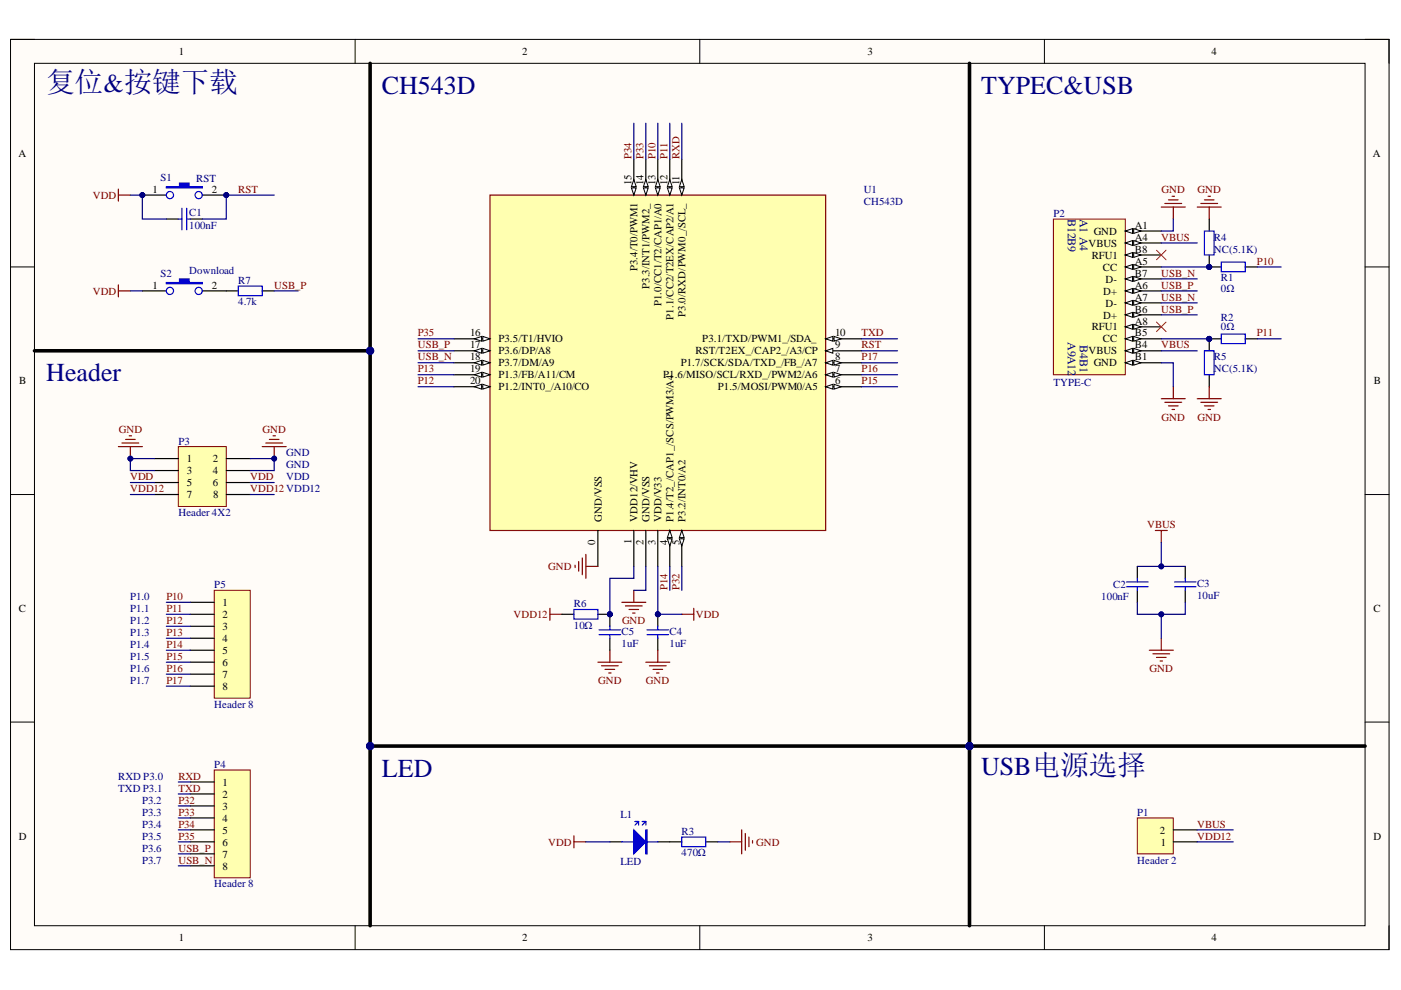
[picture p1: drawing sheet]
<svg xmlns="http://www.w3.org/2000/svg" width="297mm" height="210mm" viewBox="0 0 297 210" stroke-linecap="round" stroke-linejoin="round" font-family="sans-serif">
<defs><g id="words">
<text font-size="6.1" fill="#000080" x="9.8" y="19.6">复位&amp;按键下载</text>
<g font-size="5.5" fill="#000080">
<text x="81" y="19.9">CH543D</text>
<text x="208" y="19.9">TYPEC&amp;USB</text>
<text x="9.8" y="80.8">Header</text>
<text x="81" y="164.7">LED</text>
<text x="208" y="164.4">USB电源选择</text>
</g>
<g font-size="2.5" fill="#000080">
<text x="226.4" y="46.4" transform="rotate(90 226.4 46.4)">B12B9</text>
<text x="228.9" y="46.4" transform="rotate(90 228.9 46.4)">A1 A4</text>
<text x="226.4" y="72.6" transform="rotate(90 226.4 72.6)">A9A12</text>
<text x="228.9" y="73.1" transform="rotate(90 228.9 73.1)">B4B1</text>
</g>
<g font-size="2.3">
<text x="37.9" y="11.7">1</text>
<text x="110.7" y="11.7">2</text>
<text x="183.9" y="11.7">3</text>
<text x="256.8" y="11.7">4</text>
<text x="3.9" y="33.3">A</text>
<text x="291.1" y="33.3">A</text>
<text x="32.3" y="40.9">1</text>
<text x="44.9" y="40.9">2</text>
<text x="133.9" y="39.3" transform="rotate(-90 133.9 39.3)">15</text>
<text x="136.5" y="39.3" transform="rotate(-90 136.5 39.3)">14</text>
<text x="139" y="39.3" transform="rotate(-90 139 39.3)">13</text>
<text x="141.5" y="39.3" transform="rotate(-90 141.5 39.3)">12</text>
<text x="144.1" y="39.3" transform="rotate(-90 144.1 39.3)">11</text>
<text x="230.8" y="52.3">VBUS</text>
<text x="231.9" y="49.8">GND</text>
<text x="240.6" y="53.6">B8</text>
<text x="240.6" y="48.5">A1</text>
<text x="240.6" y="51.1">A4</text>
<text x="135.2" y="57.5" transform="rotate(-90 135.2 57.5)">P3.4/T0/PWM1</text>
<text x="231.5" y="54.9">RFU1</text>
<text x="233.8" y="57.4">CC</text>
<text x="234.4" y="59.9">D-</text>
<text x="240.6" y="58.7">B7</text>
<text x="240.6" y="56.1">A5</text>
<text x="32.3" y="61.2">1</text>
<text x="44.9" y="61.2">2</text>
<text x="137.7" y="61.3" transform="rotate(-90 137.7 61.3)">P3.3/INT1/PWM2_</text>
<text x="140.3" y="64.9" transform="rotate(-90 140.3 64.9)">P1.0/CC1/T2/CAP1/A0</text>
<text x="233.9" y="62.5">D+</text>
<text x="234.4" y="65">D-</text>
<text x="240.6" y="61.2">A6</text>
<text x="240.6" y="63.7">A7</text>
<text x="99.7" y="71.3">16</text>
<text x="142.8" y="67.8" transform="rotate(-90 142.8 67.8)">P1.1/CC2/T2EX/CAP2/A1</text>
<text x="145.3" y="67.2" transform="rotate(-90 145.3 67.2)">P3.0/RXD/PWM0_/SCL_</text>
<text x="177.1" y="71.3">10</text>
<text x="231.5" y="70.1">RFU1</text>
<text x="233.9" y="67.5">D+</text>
<text x="240.6" y="71.3">B5</text>
<text x="240.6" y="66.3">B6</text>
<text x="240.6" y="68.8">A8</text>
<text x="99.7" y="73.9">17</text>
<text x="99.7" y="76.4">18</text>
<text x="105.7" y="75.1">P3.6/DP/A8</text>
<text x="105.7" y="77.7">P3.7/DM/A9</text>
<text x="105.7" y="72.6">P3.5/T1/HVIO</text>
<text x="144.3" y="77.7">P1.7/SCK/SDA/TXD_/FB_/A7</text>
<text x="147.5" y="75.1">RST/T2EX_/CAP2_/A3/CP</text>
<text x="148.9" y="72.6">P3.1/TXD/PWM1_/SDA_</text>
<text x="177.1" y="76.4">8</text>
<text x="177.1" y="73.9">9</text>
<text x="230.8" y="75.1">VBUS</text>
<text x="231.9" y="77.7">GND</text>
<text x="233.8" y="72.6">CC</text>
<text x="240.6" y="76.4">B1</text>
<text x="240.6" y="73.9">B4</text>
<text x="4.1" y="81.5">B</text>
<text x="99.7" y="78.9">19</text>
<text x="99.7" y="81.5">20</text>
<text x="105.7" y="80.2">P1.3/FB/A11/CM</text>
<text x="105.7" y="82.8">P1.2/INT0_/A10/CO</text>
<text x="140.6" y="80.2">P1.6/MISO/SCL/RXD_/PWM2/A6</text>
<text x="152.2" y="82.8">P1.5/MOSI/PWM0/A5</text>
<text x="177.1" y="81.5">6</text>
<text x="177.1" y="78.9">7</text>
<text x="291.3" y="81.5">B</text>
<text x="39.6" y="98.1">1</text>
<text x="39.6" y="100.6">3</text>
<text x="45.1" y="98.1">2</text>
<text x="45.1" y="100.6">4</text>
<text x="39.6" y="103.1">5</text>
<text x="39.6" y="105.7">7</text>
<text x="45.1" y="103.1">6</text>
<text x="45.2" y="105.7">8</text>
<text x="127.6" y="110.6" transform="rotate(-90 127.6 110.6)">GND/VSS</text>
<text x="135.2" y="110.6" transform="rotate(-90 135.2 110.6)">VDD12/VHV</text>
<text x="137.7" y="110.6" transform="rotate(-90 137.7 110.6)">GND/VSS</text>
<text x="140.3" y="110.6" transform="rotate(-90 140.3 110.6)">VDD/V33</text>
<text x="142.8" y="110.6" transform="rotate(-90 142.8 110.6)">P1.4/T2_/CAP1_/SCS/PWM3/A4</text>
<text x="145.3" y="110.6" transform="rotate(-90 145.3 110.6)">P3.2/INT0/A2</text>
<text x="126.2" y="115.5" transform="rotate(-90 126.2 115.5)">0</text>
<text x="133.9" y="115.4" transform="rotate(-90 133.9 115.4)">1</text>
<text x="136.5" y="115.5" transform="rotate(-90 136.5 115.5)">2</text>
<text x="139" y="115.5" transform="rotate(-90 139 115.5)">3</text>
<text x="141.5" y="115.5" transform="rotate(-90 141.5 115.5)">4</text>
<text x="144.1" y="115.5" transform="rotate(-90 144.1 115.5)">5</text>
<text x="4" y="129.7">C</text>
<text x="47.2" y="128.5">1</text>
<text x="47.2" y="131">2</text>
<text x="291.2" y="129.7">C</text>
<text x="47.2" y="133.6">3</text>
<text x="47.2" y="136.1">4</text>
<text x="47.2" y="138.6">5</text>
<text x="47.2" y="141.2">6</text>
<text x="47.2" y="143.7">7</text>
<text x="47.2" y="146.2">8</text>
<text x="47.2" y="166.6">1</text>
<text x="47.2" y="169.1">2</text>
<text x="47.2" y="171.7">3</text>
<text x="4" y="178">D</text>
<text x="47.2" y="174.2">4</text>
<text x="47.2" y="176.7">5</text>
<text x="47.2" y="179.3">6</text>
<text x="245.9" y="176.7">2</text>
<text x="246.1" y="179.3">1</text>
<text x="291.2" y="178">D</text>
<text x="47.2" y="181.8">7</text>
<text x="47.2" y="184.4">8</text>
<text x="37.9" y="199.6">1</text>
<text x="110.7" y="199.6">2</text>
<text x="183.9" y="199.6">3</text>
<text x="256.8" y="199.6">4</text>
</g>
<g font-size="2.3" fill="#800000">
<text x="133.9" y="33.7" transform="rotate(-90 133.9 33.7)">P34</text>
<text x="136.5" y="33.7" transform="rotate(-90 136.5 33.7)">P33</text>
<text x="139" y="33.7" transform="rotate(-90 139 33.7)">P10</text>
<text x="141.5" y="33.7" transform="rotate(-90 141.5 33.7)">P11</text>
<text x="144.1" y="33.7" transform="rotate(-90 144.1 33.7)">RXD</text>
<text x="50.5" y="40.9">RST</text>
<text x="246.3" y="40.9">GND</text>
<text x="253.9" y="40.9">GND</text>
<text x="19.7" y="42.2">VDD</text>
<text x="246.2" y="51.1">VBUS</text>
<text x="246.2" y="58.7">USB_N</text>
<text x="266.5" y="56.1">P10</text>
<text x="19.7" y="62.5">VDD</text>
<text x="58.1" y="61.2">USB_P</text>
<text x="246.2" y="63.7">USB_N</text>
<text x="246.2" y="61.2">USB_P</text>
<text x="88.6" y="71.3">P35</text>
<text x="182.6" y="71.3">TXD</text>
<text x="246.2" y="66.3">USB_P</text>
<text x="266.5" y="71.3">P11</text>
<text x="88.6" y="73.9">USB_P</text>
<text x="88.6" y="76.4">USB_N</text>
<text x="182.6" y="73.9">RST</text>
<text x="182.6" y="76.4">P17</text>
<text x="246.2" y="73.9">VBUS</text>
<text x="88.6" y="78.9">P13</text>
<text x="88.6" y="81.5">P12</text>
<text x="182.6" y="78.9">P16</text>
<text x="182.6" y="81.5">P15</text>
<text x="246.3" y="89.2">GND</text>
<text x="253.9" y="89.2">GND</text>
<text x="25.2" y="91.7">GND</text>
<text x="55.7" y="91.7">GND</text>
<text x="27.6" y="101.9">VDD</text>
<text x="53" y="101.9">VDD</text>
<text x="27.6" y="104.4">VDD12</text>
<text x="53" y="104.4">VDD12VDD12</text>
<text x="243.2" y="112">VBUS</text>
<text x="116.2" y="120.9">GND</text>
<text x="141.5" y="125.2" transform="rotate(-90 141.5 125.2)">P14</text>
<text x="144.1" y="125.2" transform="rotate(-90 144.1 125.2)">P32</text>
<text x="35.3" y="127.2">P10</text>
<text x="35.3" y="129.7">P11</text>
<text x="108.9" y="131">VDD12</text>
<text x="147.5" y="131">VDD</text>
<text x="35.3" y="132.3">P12</text>
<text x="35.3" y="134.8">P13</text>
<text x="35.3" y="137.4">P14</text>
<text x="131.9" y="132.3">GND</text>
<text x="35.3" y="142.4">P16</text>
<text x="35.3" y="139.9">P15</text>
<text x="243.7" y="142.4">GND</text>
<text x="35.3" y="145">P17</text>
<text x="126.8" y="145">GND</text>
<text x="137" y="145">GND</text>
<text x="37.8" y="165.3">RXD</text>
<text x="37.8" y="167.9">TXD</text>
<text x="37.8" y="170.4">P32</text>
<text x="37.8" y="172.9">P33</text>
<text x="37.8" y="175.5">P34</text>
<text x="37.8" y="178">P35</text>
<text x="116.2" y="179.3">VDD</text>
<text x="160.3" y="179.3">GND</text>
<text x="253.8" y="178">VDD12</text>
<text x="253.8" y="175.5">VBUS</text>
<text x="37.8" y="180.6">USB_P</text>
<text x="37.8" y="183.1">USB_N</text>
</g>
<g font-size="2.3" fill="#000080">
<text x="34" y="38.4">S1</text>
<text x="41.6" y="38.6">RST</text>
<text x="183.2" y="40.9">U1</text>
<text x="40.1" y="45.7">C1</text>
<text x="183.2" y="43.4">CH543D</text>
<text x="223.3" y="46">P2</text>
<text x="40.1" y="48.5">100nF</text>
<text x="257.3" y="51.1">R4</text>
<text x="257.3" y="53.6">NC(5.1K)</text>
<text x="34" y="58.7">S2</text>
<text x="40.1" y="58.2">Download</text>
<text x="258.9" y="59.7">R1</text>
<text x="50.5" y="60.2">R7</text>
<text x="50.5" y="64.7">4.7k</text>
<text x="258.9" y="62">0Ω</text>
<text x="258.9" y="68">R2</text>
<text x="258.9" y="70.1">0Ω</text>
<text x="257.3" y="76.4">R5</text>
<text x="223.3" y="81.8">TYPE-C</text>
<text x="257.3" y="78.9">NC(5.1K)</text>
<text x="37.8" y="94.2">P3</text>
<text x="60.7" y="96.8">GND</text>
<text x="60.7" y="101.9">VDD</text>
<text x="60.7" y="99.3">GND</text>
<text x="37.8" y="109.5">Header 4X2</text>
<text x="45.4" y="124.7">P5</text>
<text x="236" y="124.7">C2</text>
<text x="253.8" y="124.4">C3</text>
<text x="27.6" y="127.2">P1.0</text>
<text x="27.6" y="129.7">P1.1</text>
<text x="121.7" y="128.7">R6</text>
<text x="233.5" y="127.2">100nF</text>
<text x="253.8" y="127">10uF</text>
<text x="27.6" y="132.3">P1.2</text>
<text x="27.6" y="134.8">P1.3</text>
<text x="27.6" y="137.4">P1.4</text>
<text x="121.7" y="133.3">10Ω</text>
<text x="131.8" y="134.6">C5</text>
<text x="131.8" y="137.1">1uF</text>
<text x="142" y="134.6">C4</text>
<text x="142" y="137.1">1uF</text>
<text x="27.6" y="139.9">P1.5</text>
<text x="27.6" y="142.4">P1.6</text>
<text x="27.6" y="145">P1.7</text>
<text x="45.4" y="150.1">Header 8</text>
<text x="25" y="165.3">RXD P3.0</text>
<text x="25" y="167.9">TXD P3.1</text>
<text x="45.4" y="162.8">P4</text>
<text x="30.1" y="170.4">P3.2</text>
<text x="30.1" y="172.9">P3.3</text>
<text x="131.5" y="173.5">L1</text>
<text x="241.1" y="172.9">P1</text>
<text x="30.1" y="175.5">P3.4</text>
<text x="30.1" y="178">P3.5</text>
<text x="144.5" y="177">R3</text>
<text x="30.1" y="180.6">P3.6</text>
<text x="30.1" y="183.1">P3.7</text>
<text x="131.5" y="183.3">LED</text>
<text x="144.5" y="181.6">470Ω</text>
<text x="241.1" y="183.1">Header 2</text>
<text x="45.4" y="188.2">Header 8</text>
</g>
</g></defs>
<path d="M2.2 8.4h292.3v192.9h-292.3z" fill-rule="evenodd" fill="#fffcf8"/>
<path d="M2.2 8.4h292.3v192.9h-292.3z" fill="none" stroke="#000" stroke-width=".21"/>
<path d="M7.3 13.4h282.1v182.9h-282.1z" fill-rule="evenodd" fill="#fffcf8"/>
<g fill="none" stroke="#000" stroke-width=".21">
<path d="M2.2 8.3h5.1M7.3 13.4h282.1v182.9h-282.1zM75.3 8.3v5.1M148.4 8.3v5.1M221.4 8.4v5M289.4 8.4h5.1v5M2.2 56.6h5.1M289.4 56.6h5.1M2.2 104.9h5.1M289.4 104.9h5.1M2.2 153.1h5.1M289.4 153.1h5.1"/>
<path d="M75.3 196.3v5M148.4 196.3v5M221.4 196.3v5M294.5 196.3v5"/>
</g>
<path d="M103.9 41.4h71.2v71.1h-71.2z" fill-rule="evenodd" fill="#ffffb0"/>
<path d="M103.9 41.4h71.2v71.1h-71.2z" fill="none" stroke="#800000" stroke-width=".25"/>
<path d="M96.3 74.4h7.6M136.9 112.5v7.6" fill="none" stroke="#000" stroke-width=".25"/>
<path d="M102.4 73.9l1.5 .5-1.5 .5z" fill="#f8fcff"/>
<path d="M102.4 73.9l1.5 .5-1.5 .5z" fill="none" stroke="#000" stroke-width=".21"/>
<path d="M100.6 74.4l1.5-.5v1z" fill="#f8fcff"/>
<path d="M100.6 74.4l1.5-.5v1z" fill="none" stroke="#000" stroke-width=".21"/>
<path d="M96.3 76.9h7.6" fill="none" stroke="#000" stroke-width=".25"/>
<path d="M102.4 76.4l1.5 .5-1.5 .5z" fill="#f8fcff"/>
<path d="M102.4 76.4l1.5 .5-1.5 .5z" fill="none" stroke="#000" stroke-width=".21"/>
<path d="M100.6 76.9l1.5-.5v1z" fill="#f8fcff"/>
<path d="M100.6 76.9l1.5-.5v1z" fill="none" stroke="#000" stroke-width=".21"/>
<path d="M175.1 82h7.6" fill="none" stroke="#000" stroke-width=".25"/>
<path d="M175.1 82l1.5-.5v1z" fill="#f8fcff"/>
<path d="M175.1 82l1.5-.5v1z" fill="none" stroke="#000" stroke-width=".21"/>
<path d="M176.8 81.5l1.6 .5-1.6 .5z" fill="#f8fcff"/>
<path d="M176.8 81.5l1.6 .5-1.6 .5z" fill="none" stroke="#000" stroke-width=".21"/>
<path d="M175.1 79.5h7.6" fill="none" stroke="#000" stroke-width=".25"/>
<path d="M175.1 79.5l1.5-.6v1.1z" fill="#f8fcff"/>
<path d="M175.1 79.5l1.5-.6v1.1z" fill="none" stroke="#000" stroke-width=".21"/>
<path d="M176.8 78.9l1.6 .6-1.6 .5z" fill="#f8fcff"/>
<path d="M176.8 78.9l1.6 .6-1.6 .5z" fill="none" stroke="#000" stroke-width=".21"/>
<path d="M175.1 76.9h7.6" fill="none" stroke="#000" stroke-width=".25"/>
<path d="M175.1 76.9l1.5-.5v1z" fill="#f8fcff"/>
<path d="M175.1 76.9l1.5-.5v1z" fill="none" stroke="#000" stroke-width=".21"/>
<path d="M176.8 76.4l1.6 .5-1.6 .5z" fill="#f8fcff"/>
<path d="M176.8 76.4l1.6 .5-1.6 .5z" fill="none" stroke="#000" stroke-width=".21"/>
<path d="M175.1 74.4h7.6" fill="none" stroke="#000" stroke-width=".25"/>
<path d="M175.1 74.4l1.5-.5v1z" fill="#f8fcff"/>
<path d="M175.1 74.4l1.5-.5v1z" fill="none" stroke="#000" stroke-width=".21"/>
<path d="M144.6 112.5v7.6" fill="none" stroke="#000" stroke-width=".25"/>
<path d="M144.6 112.5l.5 1.5h-1.1z" fill="#f8fcff"/>
<path d="M144.6 112.5l.5 1.5h-1.1z" fill="none" stroke="#000" stroke-width=".21"/>
<path d="M144 114.2h1.1l-.5 1.6z" fill="#f8fcff"/>
<path d="M144 114.2h1.1l-.5 1.6z" fill="none" stroke="#000" stroke-width=".21"/>
<path d="M142 33.7v7.7" fill="none" stroke="#000" stroke-width=".25"/>
<path d="M141.5 39.8h1l-.5 1.6z" fill="#f8fcff"/>
<path d="M141.5 39.8h1l-.5 1.6z" fill="none" stroke="#000" stroke-width=".21"/>
<path d="M142 38.1l.5 1.5h-1z" fill="#f8fcff"/>
<path d="M142 38.1l.5 1.5h-1z" fill="none" stroke="#000" stroke-width=".21"/>
<path d="M175.1 71.8h7.6" fill="none" stroke="#000" stroke-width=".25"/>
<path d="M175.1 71.8l1.5-.5v1z" fill="#f8fcff"/>
<path d="M175.1 71.8l1.5-.5v1z" fill="none" stroke="#000" stroke-width=".21"/>
<path d="M176.8 71.3l1.6 .5-1.6 .5z" fill="#f8fcff"/>
<path d="M176.8 71.3l1.6 .5-1.6 .5z" fill="none" stroke="#000" stroke-width=".21"/>
<path d="M144.6 33.7v7.7" fill="none" stroke="#000" stroke-width=".25"/>
<path d="M144 39.8h1.1l-.5 1.6z" fill="#f8fcff"/>
<path d="M144 39.8h1.1l-.5 1.6z" fill="none" stroke="#000" stroke-width=".21"/>
<path d="M144.6 38.1l.5 1.5h-1.1z" fill="#f8fcff"/>
<path d="M144.6 38.1l.5 1.5h-1.1z" fill="none" stroke="#000" stroke-width=".21"/>
<path d="M136.9 33.7v7.7" fill="none" stroke="#000" stroke-width=".25"/>
<path d="M136.4 39.8h1l-.5 1.6z" fill="#f8fcff"/>
<path d="M136.4 39.8h1l-.5 1.6z" fill="none" stroke="#000" stroke-width=".21"/>
<path d="M136.9 38.1l.5 1.5h-1z" fill="#f8fcff"/>
<path d="M136.9 38.1l.5 1.5h-1z" fill="none" stroke="#000" stroke-width=".21"/>
<path d="M134.4 33.7v7.7" fill="none" stroke="#000" stroke-width=".25"/>
<path d="M133.9 39.8h1l-.5 1.6z" fill="#f8fcff"/>
<path d="M133.9 39.8h1l-.5 1.6z" fill="none" stroke="#000" stroke-width=".21"/>
<path d="M134.4 38.1l.5 1.5h-1z" fill="#f8fcff"/>
<path d="M134.4 38.1l.5 1.5h-1z" fill="none" stroke="#000" stroke-width=".21"/>
<path d="M96.3 71.8h7.6" fill="none" stroke="#000" stroke-width=".25"/>
<path d="M102.4 71.3l1.5 .5-1.5 .5z" fill="#f8fcff"/>
<path d="M102.4 71.3l1.5 .5-1.5 .5z" fill="none" stroke="#000" stroke-width=".21"/>
<path d="M100.6 71.8l1.5-.5v1z" fill="#f8fcff"/>
<path d="M100.6 71.8l1.5-.5v1z" fill="none" stroke="#000" stroke-width=".21"/>
<path d="M96.3 79.5h7.6" fill="none" stroke="#000" stroke-width=".25"/>
<path d="M102.4 78.9l1.5 .6-1.5 .5z" fill="#f8fcff"/>
<path d="M102.4 78.9l1.5 .6-1.5 .5z" fill="none" stroke="#000" stroke-width=".21"/>
<path d="M100.6 79.5l1.5-.6v1.1z" fill="#f8fcff"/>
<path d="M100.6 79.5l1.5-.6v1.1z" fill="none" stroke="#000" stroke-width=".21"/>
<path d="M96.3 82h7.6" fill="none" stroke="#000" stroke-width=".25"/>
<path d="M102.4 81.5l1.5 .5-1.5 .5z" fill="#f8fcff"/>
<path d="M102.4 81.5l1.5 .5-1.5 .5z" fill="none" stroke="#000" stroke-width=".21"/>
<path d="M100.6 82l1.5-.5v1z" fill="#f8fcff"/>
<path d="M100.6 82l1.5-.5v1z" fill="none" stroke="#000" stroke-width=".21"/>
<path d="M139.5 33.7v7.7M134.4 112.5v7.6M139.5 112.5v7.6" fill="none" stroke="#000" stroke-width=".25"/>
<path d="M139 39.8h1l-.5 1.6z" fill="#f8fcff"/>
<path d="M139 39.8h1l-.5 1.6z" fill="none" stroke="#000" stroke-width=".21"/>
<path d="M139.5 38.1l.5 1.5h-1z" fill="#f8fcff"/>
<path d="M139.5 38.1l.5 1.5h-1z" fill="none" stroke="#000" stroke-width=".21"/>
<path d="M142 112.5v7.6" fill="none" stroke="#000" stroke-width=".25"/>
<path d="M142 112.5l.5 1.5h-1z" fill="#f8fcff"/>
<path d="M142 112.5l.5 1.5h-1z" fill="none" stroke="#000" stroke-width=".21"/>
<path d="M141.5 114.2h1l-.5 1.6z" fill="#f8fcff"/>
<path d="M141.5 114.2h1l-.5 1.6z" fill="none" stroke="#000" stroke-width=".21"/>
<path d="M126.8 112.5v7.6" fill="none" stroke="#000" stroke-width=".25"/>
<circle cx="30.2" cy="41.4" r=".51" fill="#000080"/>
<circle cx="30.2" cy="41.4" r=".51" fill="none" stroke="#000080" stroke-width=".21"/>
<circle cx="48" cy="41.4" r=".51" fill="#000080"/>
<circle cx="48" cy="41.4" r=".51" fill="none" stroke="#000080" stroke-width=".21"/>
<path d="M30.2 41.4h5.1" fill="none" stroke="#000" stroke-width=".25"/>
<circle cx="30.2" cy="41.4" r=".51" fill="#000080"/>
<circle cx="30.2" cy="41.4" r=".51" fill="none" stroke="#000080" stroke-width=".21"/>
<path d="M42.9 41.4h5.1" fill="none" stroke="#000" stroke-width=".25"/>
<circle cx="48" cy="41.4" r=".51" fill="#000080"/>
<circle cx="48" cy="41.4" r=".51" fill="none" stroke="#000080" stroke-width=".21"/>
<path d="M35.3 39.6h2.8v-.8h2v.8h2.8v.2h-7.6z" fill-rule="evenodd" fill="#00f"/>
<g fill="none" stroke="#00f" stroke-width=".25">
<path d="M35.3 39.6h2.8v-.8h2v.8h2.8v.2h-7.6zM37.8 46.4h.8M38.6 44.2v4.5M39.6 46.4h.7M39.6 44.2v4.5"/>
<circle cx="36" cy="41.4" r=".76"/>
<circle cx="42.1" cy="41.4" r=".76"/>
</g>
<path d="M35.3 46.4h2.5M40.3 46.4h2.6" fill="none" stroke="#000" stroke-width=".25"/>
<circle cx="139.5" cy="130.2" r=".51" fill="#000080"/>
<circle cx="139.5" cy="130.2" r=".51" fill="none" stroke="#000080" stroke-width=".21"/>
<path d="M139.5 130.2v2.6" fill="none" stroke="#000" stroke-width=".25"/>
<circle cx="139.5" cy="130.2" r=".51" fill="#000080"/>
<circle cx="139.5" cy="130.2" r=".51" fill="none" stroke="#000080" stroke-width=".21"/>
<path d="M139.5 135.3v2.6" fill="none" stroke="#000" stroke-width=".25"/>
<path d="M137.2 134.6h4.6M137.2 133.5h4.6M139.5 132.8v.7M139.5 134.6v.7" fill="none" stroke="#00f" stroke-width=".25"/>
<path d="M139.5 137.9v2.5M136.9 140.4h5.1M137.7 141.2h3.5M138.4 141.9h2.1M139.2 142.7h.5" fill="none" stroke="#800000" stroke-width=".25"/>
<path d="M45.4 125.2h7.7v22.8h-7.7z" fill-rule="evenodd" fill="#ffffb0"/>
<path d="M45.4 125.2h7.7v22.8h-7.7z" fill="none" stroke="#800000" stroke-width=".21"/>
<path d="M40.3 127.7h5.1M40.3 130.2h5.1M40.3 132.8h5.1M40.3 135.3h5.1M40.3 137.9h5.1M40.3 140.4h5.1M40.3 142.9h5.1M40.3 145.5h5.1" fill="none" stroke="#000" stroke-width=".25"/>
<path d="M45.4 163.3h7.7v22.8h-7.7z" fill-rule="evenodd" fill="#ffffb0"/>
<path d="M45.4 163.3h7.7v22.8h-7.7z" fill="none" stroke="#800000" stroke-width=".21"/>
<path d="M40.3 165.8h5.1M40.3 168.3h5.1M40.3 170.9h5.1M40.4 173.4h5M40.4 176h5M40.4 178.5h5M40.4 181h5M40.4 183.6h5" fill="none" stroke="#000" stroke-width=".25"/>
<path d="M25.1 40.1v2.5M25.1 41.4h2.5" fill="none" stroke="#800000" stroke-width=".25"/>
<path d="M37.8 94.7h10.2v12.7h-10.2z" fill-rule="evenodd" fill="#ffffb0"/>
<path d="M37.8 94.7h10.2v12.7h-10.2z" fill="none" stroke="#800000" stroke-width=".21"/>
<path d="M32.7 97.2h5.1M32.7 99.8h5.1M48 97.2h5.1M48 99.8h5.1M32.7 102.3h5.1M32.7 104.9h5.1M48 102.3h5.1M48 104.9h5.1" fill="none" stroke="#000" stroke-width=".25"/>
<path d="M25.1 94.7h5.1M25.9 93.9h3.5M26.6 93.2h2.1M27.4 92.4h.5M27.6 94.7v2.5" fill="none" stroke="#800000" stroke-width=".25"/>
<circle cx="27.6" cy="97.2" r=".51" fill="#000080"/>
<circle cx="27.6" cy="97.2" r=".51" fill="none" stroke="#000080" stroke-width=".21"/>
<path d="M55.6 94.7h5.1M56.4 93.9h3.5M57.1 93.2h2.1M57.9 92.4h.5M58.1 94.7v2.5" fill="none" stroke="#800000" stroke-width=".25"/>
<circle cx="58.1" cy="97.2" r=".51" fill="#000080"/>
<circle cx="58.1" cy="97.2" r=".51" fill="none" stroke="#000080" stroke-width=".21"/>
<path d="M129.3 137.9v2.5M243.7 137.9h5.1M244.4 138.6h3.6M245.2 139.4h2M246.2 135.3v2.6M126.8 140.4h5M127.5 141.2h3.6M128.3 141.9h2M129 142.7h.6M246 140.1h.5M121.7 177.2v2.6M121.7 178.5h2.5" fill="none" stroke="#800000" stroke-width=".25"/>
<path d="M241.1 120.1v2.5M241.1 125.2v2.5M251.3 120.1v2.5M251.3 125.2v2.5M129.3 178.5h2.5M139.5 178.5h2.5" fill="none" stroke="#000" stroke-width=".25"/>
<path d="M238.8 123.4h4.6M238.8 124.4h4.6M241.1 122.6v.8M241.1 124.4v.8M249 123.4h4.6M249 124.4h4.6M251.3 122.6v.8M251.3 124.4v.8M131.8 178.5h7.7M136.9 176h.3v5h-.3zM137.1 176v5" fill="none" stroke="#00f" stroke-width=".25"/>
<path d="M134.4 176l2.5 2.5-2.5 2.5z" fill="#00f"/>
<path d="M134.4 176l2.5 2.5-2.5 2.5zM134.6 174.2h.8M135.4 174.2l-.8 .7M135.4 174.2v.7M136.2 174.2h.7M136.9 174.2l-.7 .7M136.9 174.2v.7M144.6 177.5h5v2h-5z" fill="none" stroke="#00f" stroke-width=".25"/>
<path d="M142 178.5h2.6M149.6 178.5h2.6" fill="none" stroke="#000" stroke-width=".25"/>
<path d="M154.7 178.5h2.6M157.3 176v5M158 176.7v3.6M158.8 177.5v2M159.6 178.2v.5" fill="none" stroke="#800000" stroke-width=".25"/>
<path d="M223.3 46.4h15.3v33.1h-15.3z" fill-rule="evenodd" fill="#ffffb0"/>
<path d="M223.3 46.4h15.3v33.1h-15.3z" fill="none" stroke="#800000" stroke-width=".21"/>
<path d="M238.6 76.9h7.6" fill="none" stroke="#000" stroke-width=".25"/>
<path d="M238.6 76.9l1.5-.5v1z" fill="#f8fcff"/>
<path d="M238.6 76.9l1.5-.5v1z" fill="none" stroke="#000" stroke-width=".21"/>
<path d="M240.4 76.4l1.5 .5-1.5 .5z" fill="#f8fcff"/>
<path d="M240.4 76.4l1.5 .5-1.5 .5z" fill="none" stroke="#000" stroke-width=".21"/>
<path d="M238.6 74.4h7.6" fill="none" stroke="#000" stroke-width=".25"/>
<path d="M238.6 74.4l1.5-.5v1z" fill="#f8fcff"/>
<path d="M238.6 74.4l1.5-.5v1z" fill="none" stroke="#000" stroke-width=".21"/>
<path d="M240.4 73.9l1.5 .5-1.5 .5z" fill="#f8fcff"/>
<path d="M240.4 73.9l1.5 .5-1.5 .5z" fill="none" stroke="#000" stroke-width=".21"/>
<path d="M238.6 71.8h7.6" fill="none" stroke="#000" stroke-width=".25"/>
<path d="M238.6 71.8l1.5-.5v1z" fill="#f8fcff"/>
<path d="M238.6 71.8l1.5-.5v1z" fill="none" stroke="#000" stroke-width=".21"/>
<path d="M240.4 71.3l1.5 .5-1.5 .5z" fill="#f8fcff"/>
<path d="M240.4 71.3l1.5 .5-1.5 .5z" fill="none" stroke="#000" stroke-width=".21"/>
<path d="M238.6 66.8h7.6" fill="none" stroke="#000" stroke-width=".25"/>
<path d="M238.6 66.8l1.5-.6v1.1z" fill="#f8fcff"/>
<path d="M238.6 66.8l1.5-.6v1.1z" fill="none" stroke="#000" stroke-width=".21"/>
<path d="M240.4 66.2l1.5 .6-1.5 .5z" fill="#f8fcff"/>
<path d="M240.4 66.2l1.5 .6-1.5 .5z" fill="none" stroke="#000" stroke-width=".21"/>
<path d="M238.6 59.1h7.6" fill="none" stroke="#000" stroke-width=".25"/>
<path d="M238.6 59.1l1.5-.5v1.1z" fill="#f8fcff"/>
<path d="M238.6 59.1l1.5-.5v1.1z" fill="none" stroke="#000" stroke-width=".21"/>
<path d="M240.4 58.6l1.5 .5-1.5 .6z" fill="#f8fcff"/>
<path d="M240.4 58.6l1.5 .5-1.5 .6z" fill="none" stroke="#000" stroke-width=".21"/>
<path d="M238.6 54.1h7.6" fill="none" stroke="#000" stroke-width=".25"/>
<path d="M238.6 54.1l1.5-.5v1z" fill="#f8fcff"/>
<path d="M238.6 54.1l1.5-.5v1z" fill="none" stroke="#000" stroke-width=".21"/>
<path d="M240.4 53.6l1.5 .5-1.5 .5z" fill="#f8fcff"/>
<path d="M240.4 53.6l1.5 .5-1.5 .5z" fill="none" stroke="#000" stroke-width=".21"/>
<path d="M238.6 49h7.6" fill="none" stroke="#000" stroke-width=".25"/>
<path d="M238.6 49l1.5-.5v1z" fill="#f8fcff"/>
<path d="M238.6 49l1.5-.5v1z" fill="none" stroke="#000" stroke-width=".21"/>
<path d="M240.4 48.5l1.5 .5-1.5 .5z" fill="#f8fcff"/>
<path d="M240.4 48.5l1.5 .5-1.5 .5z" fill="none" stroke="#000" stroke-width=".21"/>
<path d="M238.6 51.5h7.6" fill="none" stroke="#000" stroke-width=".25"/>
<path d="M238.6 51.5l1.5-.5v1z" fill="#f8fcff"/>
<path d="M238.6 51.5l1.5-.5v1z" fill="none" stroke="#000" stroke-width=".21"/>
<path d="M240.4 51l1.5 .5-1.5 .5z" fill="#f8fcff"/>
<path d="M240.4 51l1.5 .5-1.5 .5z" fill="none" stroke="#000" stroke-width=".21"/>
<path d="M238.6 56.6h7.6" fill="none" stroke="#000" stroke-width=".25"/>
<path d="M238.6 56.6l1.5-.5v1z" fill="#f8fcff"/>
<path d="M238.6 56.6l1.5-.5v1z" fill="none" stroke="#000" stroke-width=".21"/>
<path d="M240.4 56.1l1.5 .5-1.5 .5z" fill="#f8fcff"/>
<path d="M240.4 56.1l1.5 .5-1.5 .5z" fill="none" stroke="#000" stroke-width=".21"/>
<path d="M238.6 61.7h7.6" fill="none" stroke="#000" stroke-width=".25"/>
<path d="M238.6 61.7l1.5-.5v1z" fill="#f8fcff"/>
<path d="M238.6 61.7l1.5-.5v1z" fill="none" stroke="#000" stroke-width=".21"/>
<path d="M240.4 61.2l1.5 .5-1.5 .5z" fill="#f8fcff"/>
<path d="M240.4 61.2l1.5 .5-1.5 .5z" fill="none" stroke="#000" stroke-width=".21"/>
<path d="M238.6 64.2h7.6" fill="none" stroke="#000" stroke-width=".25"/>
<path d="M238.6 64.2l1.5-.5v1z" fill="#f8fcff"/>
<path d="M238.6 64.2l1.5-.5v1z" fill="none" stroke="#000" stroke-width=".21"/>
<path d="M240.4 63.7l1.5 .5-1.5 .5z" fill="#f8fcff"/>
<path d="M240.4 63.7l1.5 .5-1.5 .5z" fill="none" stroke="#000" stroke-width=".21"/>
<path d="M238.6 69.3h7.6" fill="none" stroke="#000" stroke-width=".25"/>
<path d="M238.6 69.3l1.5-.5v1z" fill="#f8fcff"/>
<path d="M238.6 69.3l1.5-.5v1z" fill="none" stroke="#000" stroke-width=".21"/>
<path d="M240.4 68.8l1.5 .5-1.5 .5z" fill="#f8fcff"/>
<path d="M240.4 68.8l1.5 .5-1.5 .5z" fill="none" stroke="#000" stroke-width=".21"/>
<path d="M246.2 43.9h5.1M247 43.1h3.5M247.7 42.4h2.1M248.5 41.6h.5M248.8 43.9v2.5M246.2 84.5h5.1M247 85.3h3.5M247.7 86.1h2.1M248.5 86.8h.5M248.8 82v2.5" fill="none" stroke="#800000" stroke-width=".25"/>
<path d="M245.2 53l2 2.1M247.2 53l-2 2.1M245.2 68.3l2 2M247.2 68.3l-2 2" fill="none" stroke="#f00" stroke-width=".21"/>
<circle cx="256.4" cy="56.6" r=".51" fill="#000080"/>
<circle cx="256.4" cy="56.6" r=".51" fill="none" stroke="#000080" stroke-width=".21"/>
<path d="M256.4 56.6h2.5M264 56.6h2.5" fill="none" stroke="#000" stroke-width=".25"/>
<circle cx="256.4" cy="56.6" r=".51" fill="#000080"/>
<circle cx="256.4" cy="56.6" r=".51" fill="none" stroke="#000080" stroke-width=".21"/>
<path d="M258.9 55.6h5.1v2h-5.1z" fill="none" stroke="#00f" stroke-width=".25"/>
<circle cx="256.4" cy="71.8" r=".51" fill="#000080"/>
<circle cx="256.4" cy="71.8" r=".51" fill="none" stroke="#000080" stroke-width=".21"/>
<path d="M256.4 71.8h2.5M264 71.8h2.5" fill="none" stroke="#000" stroke-width=".25"/>
<circle cx="256.4" cy="71.8" r=".51" fill="#000080"/>
<circle cx="256.4" cy="71.8" r=".51" fill="none" stroke="#000080" stroke-width=".21"/>
<path d="M258.9 70.8h5.1v2.1h-5.1z" fill="none" stroke="#00f" stroke-width=".25"/>
<circle cx="256.4" cy="71.8" r=".51" fill="#000080"/>
<circle cx="256.4" cy="71.8" r=".51" fill="none" stroke="#000080" stroke-width=".21"/>
<path d="M256.4 71.8v2.6" fill="none" stroke="#000" stroke-width=".25"/>
<circle cx="256.4" cy="71.8" r=".51" fill="#000080"/>
<circle cx="256.4" cy="71.8" r=".51" fill="none" stroke="#000080" stroke-width=".21"/>
<path d="M256.4 79.5v2.5" fill="none" stroke="#000" stroke-width=".25"/>
<path d="M255.4 74.4h2v5.1h-2z" fill="none" stroke="#00f" stroke-width=".25"/>
<path d="M253.8 43.9h5.1M254.6 43.1h3.6M255.4 42.4h2M256.1 41.6h.5M256.4 43.9v2.5M253.8 84.5h5.1M254.6 85.3h3.6M255.4 86.1h2M256.1 86.8h.5M256.4 82v2.5" fill="none" stroke="#800000" stroke-width=".25"/>
<circle cx="256.4" cy="56.6" r=".51" fill="#000080"/>
<circle cx="256.4" cy="56.6" r=".51" fill="none" stroke="#000080" stroke-width=".21"/>
<path d="M256.4 46.4v2.6M256.4 54.1v2.5" fill="none" stroke="#000" stroke-width=".25"/>
<circle cx="256.4" cy="56.6" r=".51" fill="#000080"/>
<circle cx="256.4" cy="56.6" r=".51" fill="none" stroke="#000080" stroke-width=".21"/>
<path d="M255.4 49h2v5.1h-2z" fill="none" stroke="#00f" stroke-width=".25"/>
<path d="M121.9 119.8v.5M122.7 119.1v2M123.5 118.3v3.6M124.2 117.5v5.1M124.2 120.1h2.6" fill="none" stroke="#800000" stroke-width=".25"/>
<circle cx="129.3" cy="130.2" r=".51" fill="#000080"/>
<circle cx="129.3" cy="130.2" r=".51" fill="none" stroke="#000080" stroke-width=".21"/>
<path d="M129.3 130.2v2.6M129.3 135.3v2.6" fill="none" stroke="#000" stroke-width=".25"/>
<circle cx="129.3" cy="130.2" r=".51" fill="#000080"/>
<circle cx="129.3" cy="130.2" r=".51" fill="none" stroke="#000080" stroke-width=".21"/>
<path d="M127 133.5h4.6M127 134.6h4.6M129.3 132.8v.7M129.3 134.6v.7" fill="none" stroke="#00f" stroke-width=".25"/>
<path d="M116.6 129v2.5M116.6 130.2h2.5" fill="none" stroke="#800000" stroke-width=".25"/>
<circle cx="129.3" cy="130.2" r=".51" fill="#000080"/>
<circle cx="129.3" cy="130.2" r=".51" fill="none" stroke="#000080" stroke-width=".21"/>
<path d="M119.1 130.2h2.6M126.8 130.2h2.5" fill="none" stroke="#000" stroke-width=".25"/>
<circle cx="129.3" cy="130.2" r=".51" fill="#000080"/>
<circle cx="129.3" cy="130.2" r=".51" fill="none" stroke="#000080" stroke-width=".21"/>
<path d="M121.7 129.2h5.1v2.1h-5.1z" fill="none" stroke="#00f" stroke-width=".25"/>
<path d="M244.9 112.5h2.6M246.2 112.5v2.5M131.8 127.7h5.1M132.6 128.5h3.6M133.4 129.2h2M134.1 130h.5M134.4 125.2v2.5M144.6 130.2h2.5M147.1 129v2.5" fill="none" stroke="#800000" stroke-width=".25"/>
<g fill="none" stroke="#000080" stroke-width=".25">
<path d="M134.4 26.1v7.6M136.9 26.1v7.6M139.5 26.1v7.6M142 26.1v7.6M144.6 26.1v7.6M58.1 41.4h-10.1v5h-5.1M88.6 74.4h7.7M88.6 71.8h7.7M88.6 76.9h7.7M88.6 79.5h7.7M182.7 74.4h7.6M182.7 71.8h7.6"/>
<path d="M182.7 76.9h7.6M182.7 79.5h7.6M88.6 82h7.7M182.7 82h7.6M142 120.1v5.1M144.6 120.1v5.1"/>
</g>
<circle cx="48" cy="41.4" r=".51" fill="#000080"/>
<circle cx="48" cy="41.4" r=".51" fill="none" stroke="#000080" stroke-width=".21"/>
<g fill="none" stroke="#000080" stroke-width=".25">
<path d="M27.6 41.4h2.6v5h5.1M35.3 127.7h5M35.3 130.2h5M35.3 132.8h5M35.3 135.3h5M35.3 137.9h5M35.3 145.5h5M35.3 140.4h5M35.3 142.9h5M37.8 165.8h2.5M37.8 168.3h2.5M37.8 170.9h2.5"/>
<path d="M37.8 173.4h2.6M37.8 176h2.6M37.8 178.5h2.6M37.8 181h2.6M37.8 183.6h2.6"/>
</g>
<circle cx="30.2" cy="41.4" r=".51" fill="#000080"/>
<circle cx="30.2" cy="41.4" r=".51" fill="none" stroke="#000080" stroke-width=".21"/>
<path d="M53.1 97.2h5v2.6h-5M27.6 102.3h5.1M27.6 104.9h5.1M53.1 102.3h5M53.1 104.9h5" fill="none" stroke="#000080" stroke-width=".25"/>
<circle cx="58.1" cy="97.2" r=".51" fill="#000080"/>
<circle cx="58.1" cy="97.2" r=".51" fill="none" stroke="#000080" stroke-width=".21"/>
<path d="M32.7 97.2h-5.1v2.6h5.1" fill="none" stroke="#000080" stroke-width=".25"/>
<circle cx="27.6" cy="97.2" r=".51" fill="#000080"/>
<circle cx="27.6" cy="97.2" r=".51" fill="none" stroke="#000080" stroke-width=".21"/>
<path d="M78.5 13.4v61h-71.2" fill="none" stroke="#000" stroke-width=".76"/>
<circle cx="78.5" cy="74.4" r=".76" fill="#000080"/>
<circle cx="78.5" cy="74.4" r=".76" fill="none" stroke="#000080" stroke-width=".21"/>
<path d="M124.2 178.5h5.1M152.2 178.5h2.5" fill="none" stroke="#000080" stroke-width=".25"/>
<path d="M205.6 13.4v182.9" fill="none" stroke="#000" stroke-width=".76"/>
<circle cx="205.6" cy="158.2" r=".76" fill="#000080"/>
<circle cx="205.6" cy="158.2" r=".76" fill="none" stroke="#000080" stroke-width=".21"/>
<path d="M78.5 74.4v121.9" fill="none" stroke="#000" stroke-width=".76"/>
<circle cx="78.5" cy="74.4" r=".76" fill="#000080"/>
<circle cx="78.5" cy="74.4" r=".76" fill="none" stroke="#000080" stroke-width=".21"/>
<circle cx="78.5" cy="158.2" r=".76" fill="#000080"/>
<circle cx="78.5" cy="158.2" r=".76" fill="none" stroke="#000080" stroke-width=".21"/>
<path d="M246.2 51.5h7.6M246.2 59.1h7.6M246.2 56.6h10.2M248.8 46.4v2.6h-2.6M246.2 76.9h2.6v5.1M246.2 74.4h7.6M246.2 61.7h7.6M246.2 66.8h7.6M246.2 64.2h7.6" fill="none" stroke="#000080" stroke-width=".25"/>
<circle cx="256.4" cy="56.6" r=".51" fill="#000080"/>
<circle cx="256.4" cy="56.6" r=".51" fill="none" stroke="#000080" stroke-width=".21"/>
<path d="M246.2 71.8h10.2" fill="none" stroke="#000080" stroke-width=".25"/>
<circle cx="256.4" cy="71.8" r=".51" fill="#000080"/>
<circle cx="256.4" cy="71.8" r=".51" fill="none" stroke="#000080" stroke-width=".21"/>
<path d="M266.5 56.6h5.1M266.5 71.8h5.1M134.4 120.1v2.5h-5.1v7.6" fill="none" stroke="#000080" stroke-width=".25"/>
<circle cx="129.3" cy="130.2" r=".51" fill="#000080"/>
<circle cx="129.3" cy="130.2" r=".51" fill="none" stroke="#000080" stroke-width=".21"/>
<path d="M136.9 120.1v5.1h-2.5M139.5 130.2h5.1" fill="none" stroke="#000080" stroke-width=".25"/>
<circle cx="139.5" cy="130.2" r=".51" fill="#000080"/>
<circle cx="139.5" cy="130.2" r=".51" fill="none" stroke="#000080" stroke-width=".21"/>
<path d="M139.5 120.1v10.1" fill="none" stroke="#000080" stroke-width=".25"/>
<circle cx="139.5" cy="130.2" r=".51" fill="#000080"/>
<circle cx="139.5" cy="130.2" r=".51" fill="none" stroke="#000080" stroke-width=".21"/>
<path d="M78.5 158.2h127.1" fill="none" stroke="#000" stroke-width=".76"/>
<circle cx="78.5" cy="158.2" r=".76" fill="#000080"/>
<circle cx="78.5" cy="158.2" r=".76" fill="none" stroke="#000080" stroke-width=".21"/>
<circle cx="205.6" cy="158.2" r=".76" fill="#000080"/>
<circle cx="205.6" cy="158.2" r=".76" fill="none" stroke="#000080" stroke-width=".21"/>
<path d="M246.2 130.2v5.1" fill="none" stroke="#000080" stroke-width=".25"/>
<circle cx="246.2" cy="130.2" r=".51" fill="#000080"/>
<circle cx="246.2" cy="130.2" r=".51" fill="none" stroke="#000080" stroke-width=".21"/>
<path d="M246.2 115v5.1" fill="none" stroke="#000080" stroke-width=".25"/>
<circle cx="246.2" cy="120.1" r=".51" fill="#000080"/>
<circle cx="246.2" cy="120.1" r=".51" fill="none" stroke="#000080" stroke-width=".21"/>
<path d="M241.1 127.7v2.5h10.2v-2.5" fill="none" stroke="#000080" stroke-width=".25"/>
<circle cx="246.2" cy="130.2" r=".51" fill="#000080"/>
<circle cx="246.2" cy="130.2" r=".51" fill="none" stroke="#000080" stroke-width=".21"/>
<path d="M241.1 120.1h10.2" fill="none" stroke="#000080" stroke-width=".25"/>
<circle cx="246.2" cy="120.1" r=".51" fill="#000080"/>
<circle cx="246.2" cy="120.1" r=".51" fill="none" stroke="#000080" stroke-width=".21"/>
<path d="M205.6 158.2h83.8" fill="none" stroke="#000" stroke-width=".76"/>
<circle cx="205.6" cy="158.2" r=".76" fill="#000080"/>
<circle cx="205.6" cy="158.2" r=".76" fill="none" stroke="#000080" stroke-width=".21"/>
<path d="M241.1 173.4h7.7v7.6h-7.7z" fill-rule="evenodd" fill="#ffffb0"/>
<path d="M241.1 173.4h7.7v7.6h-7.7z" fill="none" stroke="#800000" stroke-width=".21"/>
<path d="M30.2 61.7h5.1M42.9 61.7h7.6M55.6 61.7h2.5M248.8 178.5h5M248.8 176h5" fill="none" stroke="#000" stroke-width=".25"/>
<path d="M253.8 178.5h7.7M253.8 176h7.7" fill="none" stroke="#000080" stroke-width=".25"/>
<path d="M25.1 60.4v2.5M25.1 61.7h2.5" fill="none" stroke="#800000" stroke-width=".25"/>
<path d="M50.5 60.7h5.1v2h-5.1z" fill="none" stroke="#00f" stroke-width=".25"/>
<path d="M35.3 59.9h2.8v-.8h2v.8h2.8v.3h-7.6z" fill-rule="evenodd" fill="#00f"/>
<g fill="none" stroke="#00f" stroke-width=".25">
<path d="M35.3 59.9h2.8v-.8h2v.8h2.8v.3h-7.6z"/>
<circle cx="36" cy="61.7" r=".76"/>
<circle cx="42.1" cy="61.7" r=".76"/>
</g>
<path d="M27.6 61.7h2.6M58.1 61.7h5.1" fill="none" stroke="#000080" stroke-width=".25"/>
<use href="#words"/>
</svg>
